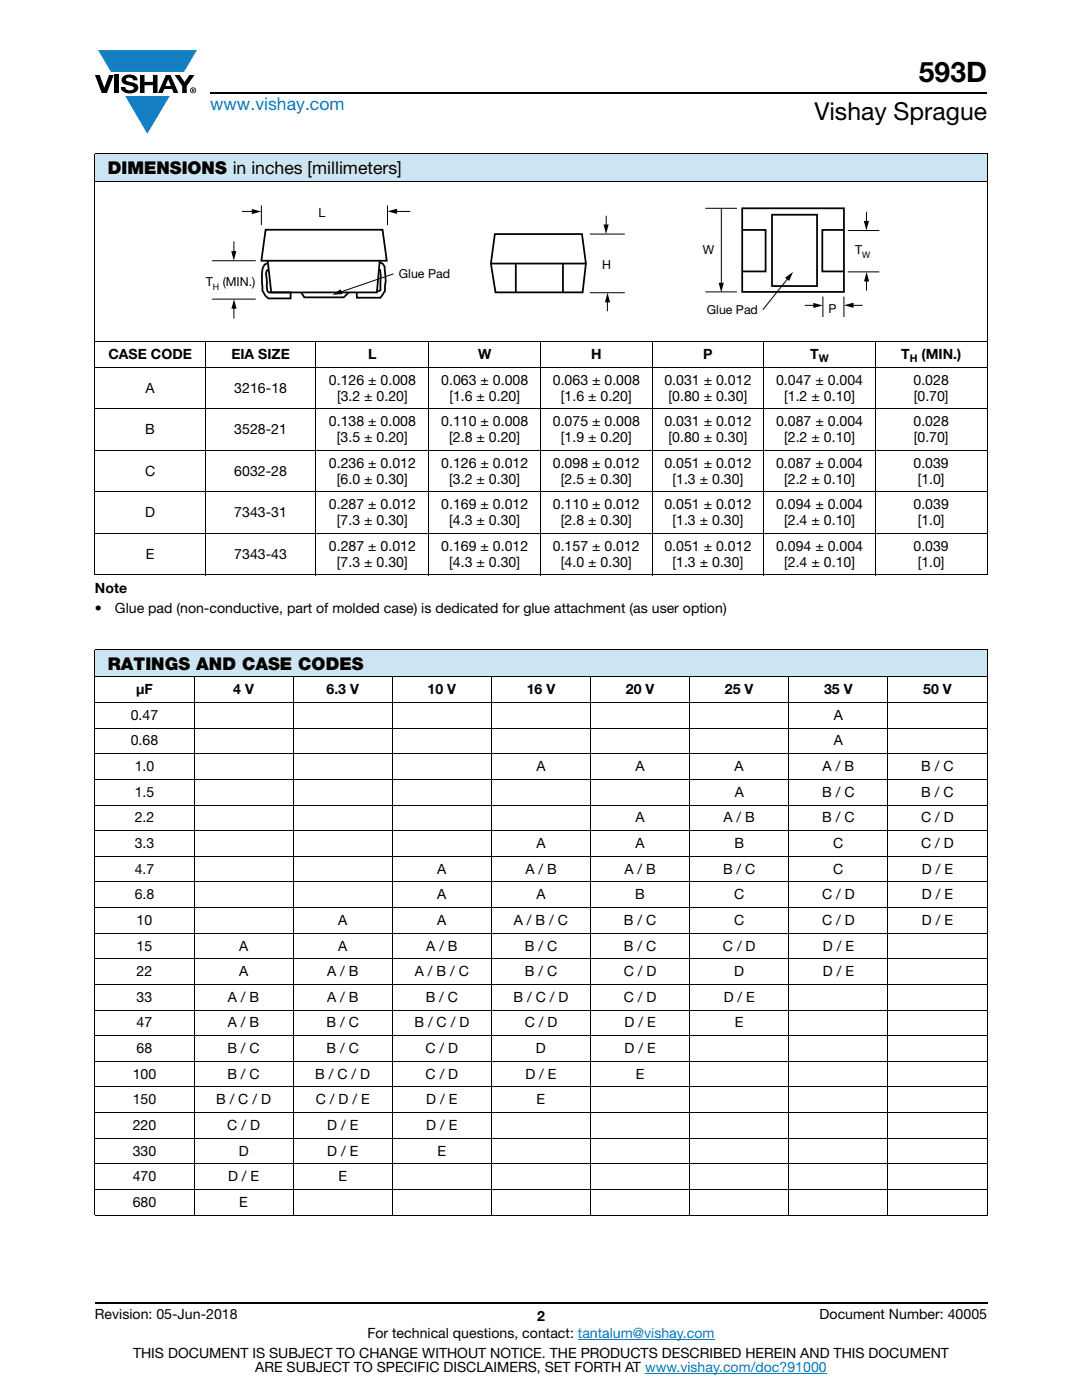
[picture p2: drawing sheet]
<svg xmlns="http://www.w3.org/2000/svg" width="216mm" height="279mm" viewBox="0 0 216 279" stroke-linecap="round" stroke-linejoin="round" font-family="sans-serif">
<defs><g id="words">
<text font-size="5.6" x="183.4" y="16.4">593D</text>
<text font-size="4.9" x="162.5" y="24">Vishay Sprague</text>
<text font-size="3.5" fill="#007ec4" x="42" y="21.9">www.vishay.com</text>
<g font-size="3.5">
<text x="21.5" y="34.8">DIMENSIONS in inches [millimeters]</text>
<text x="21.5" y="133.7">RATINGS AND CASE CODES</text>
</g>
<g font-size="2.8">
<text x="21.6" y="71.6">CASE CODE</text>
<text x="46.2" y="71.6">EIA SIZE</text>
<text x="73.5" y="71.6">L</text>
<text x="95.4" y="71.6">W</text>
<text x="118" y="71.6">H</text>
<text x="140.3" y="71.6">P</text>
<text x="161.7" y="71.6">T</text>
<text x="179.8" y="71.6">T</text>
<text x="183.9" y="71.6">(MIN.)</text>
<text x="65.6" y="76.8">0.126 ± 0.008</text>
<text x="88" y="76.8">0.063 ± 0.008</text>
<text x="110.3" y="76.8">0.063 ± 0.008</text>
<text x="132.6" y="76.8">0.031 ± 0.012</text>
<text x="154.9" y="76.8">0.047 ± 0.004</text>
<text x="182.3" y="76.8">0.028</text>
<text x="29.1" y="78.4">A</text>
<text x="46.8" y="78.4">3216-18</text>
<text x="67.2" y="79.9">[3.2 ± 0.20]</text>
<text x="89.7" y="79.9">[1.6 ± 0.20]</text>
<text x="111.9" y="79.9">[1.6 ± 0.20]</text>
<text x="133.4" y="79.9">[0.80 ± 0.30]</text>
<text x="156.5" y="79.9">[1.2 ± 0.10]</text>
<text x="182.3" y="79.9">[0.70]</text>
<text x="29" y="86.7">B</text>
<text x="46.8" y="86.7">3528-21</text>
<text x="65.6" y="85.1">0.138 ± 0.008</text>
<text x="67.2" y="88.2">[3.5 ± 0.20]</text>
<text x="88" y="85.1">0.110 ± 0.008</text>
<text x="89.7" y="88.2">[2.8 ± 0.20]</text>
<text x="110.3" y="85.1">0.075 ± 0.008</text>
<text x="111.9" y="88.2">[1.9 ± 0.20]</text>
<text x="132.6" y="85.1">0.031 ± 0.012</text>
<text x="133.4" y="88.2">[0.80 ± 0.30]</text>
<text x="154.9" y="85.1">0.087 ± 0.004</text>
<text x="156.5" y="88.2">[2.2 ± 0.10]</text>
<text x="182.3" y="85.1">0.028</text>
<text x="182.3" y="88.2">[0.70]</text>
<text x="29" y="94.9">C</text>
<text x="46.8" y="94.9">6032-28</text>
<text x="65.6" y="93.3">0.236 ± 0.012</text>
<text x="88" y="93.3">0.126 ± 0.012</text>
<text x="110.3" y="93.3">0.098 ± 0.012</text>
<text x="132.6" y="93.3">0.051 ± 0.012</text>
<text x="154.8" y="93.3">0.087 ± 0.004</text>
<text x="182.3" y="93.3">0.039</text>
<text x="65.6" y="101.6">0.287 ± 0.012</text>
<text x="67.2" y="96.5">[6.0 ± 0.30]</text>
<text x="88" y="101.6">0.169 ± 0.012</text>
<text x="89.7" y="96.5">[3.2 ± 0.30]</text>
<text x="110.3" y="101.6">0.110 ± 0.012</text>
<text x="111.9" y="96.5">[2.5 ± 0.30]</text>
<text x="132.6" y="101.6">0.051 ± 0.012</text>
<text x="134.2" y="96.5">[1.3 ± 0.30]</text>
<text x="154.9" y="101.6">0.094 ± 0.004</text>
<text x="156.5" y="96.5">[2.2 ± 0.10]</text>
<text x="182.3" y="101.6">0.039</text>
<text x="183.1" y="96.5">[1.0]</text>
<text x="29" y="103.2">D</text>
<text x="46.8" y="103.2">7343-31</text>
<text x="67.2" y="104.8">[7.3 ± 0.30]</text>
<text x="89.7" y="104.8">[4.3 ± 0.30]</text>
<text x="111.9" y="104.8">[2.8 ± 0.30]</text>
<text x="134.2" y="104.8">[1.3 ± 0.30]</text>
<text x="156.5" y="104.8">[2.4 ± 0.10]</text>
<text x="183.1" y="104.8">[1.0]</text>
<text x="29.1" y="111.5">E</text>
<text x="46.8" y="111.5">7343-43</text>
<text x="65.6" y="109.9">0.287 ± 0.012</text>
<text x="67.2" y="113.1">[7.3 ± 0.30]</text>
<text x="88" y="109.9">0.169 ± 0.012</text>
<text x="89.7" y="113.1">[4.3 ± 0.30]</text>
<text x="110.3" y="109.9">0.157 ± 0.012</text>
<text x="111.9" y="113.1">[4.0 ± 0.30]</text>
<text x="132.6" y="109.9">0.051 ± 0.012</text>
<text x="134.2" y="113.1">[1.3 ± 0.30]</text>
<text x="154.8" y="109.9">0.094 ± 0.004</text>
<text x="156.5" y="113.1">[2.4 ± 0.10]</text>
<text x="182.3" y="109.9">0.039</text>
<text x="183.1" y="113.1">[1.0]</text>
<text x="18.9" y="118.4">Note</text>
<text x="18.9" y="122.3">•</text>
<text x="22.9" y="122.3">Glue pad (non-conductive, part of molded case) is dedicated for glue attachment (as user option)</text>
<text x="26.1" y="143.7">0.47</text>
<text x="27.2" y="138.5">μF</text>
<text x="46.5" y="138.5">4 V</text>
<text x="65.1" y="138.5">6.3 V</text>
<text x="85.3" y="138.5">10 V</text>
<text x="105.1" y="138.5">16 V</text>
<text x="124.9" y="138.5">20 V</text>
<text x="144.7" y="138.5">25 V</text>
<text x="164.4" y="138.5">35 V</text>
<text x="166.4" y="143.7">A</text>
<text x="184.2" y="138.5">50 V</text>
<text x="26.1" y="148.8">0.68</text>
<text x="166.4" y="148.8">A</text>
<text x="26.9" y="153.9">1.0</text>
<text x="107" y="153.9">A</text>
<text x="126.8" y="153.9">A</text>
<text x="146.6" y="153.9">A</text>
<text x="164.1" y="153.9">A / B</text>
<text x="183.8" y="153.9">B / C</text>
<text x="26.9" y="159">1.5</text>
<text x="146.6" y="159">A</text>
<text x="164" y="159">B / C</text>
<text x="183.8" y="159">B / C</text>
<text x="26.9" y="164.1">2.2</text>
<text x="126.8" y="164.1">A</text>
<text x="144.4" y="164.1">A / B</text>
<text x="164" y="164.1">B / C</text>
<text x="183.8" y="164.1">C / D</text>
<text x="26.9" y="169.2">3.3</text>
<text x="107" y="169.2">A</text>
<text x="126.8" y="169.2">A</text>
<text x="146.5" y="169.2">B</text>
<text x="166.3" y="169.2">C</text>
<text x="183.8" y="169.2">C / D</text>
<text x="26.9" y="174.3">4.7</text>
<text x="26.9" y="179.5">6.8</text>
<text x="87.3" y="179.5">A</text>
<text x="87.3" y="174.3">A</text>
<text x="104.8" y="174.3">A / B</text>
<text x="107" y="179.5">A</text>
<text x="124.6" y="174.3">A / B</text>
<text x="126.8" y="179.5">B</text>
<text x="144.3" y="174.3">B / C</text>
<text x="146.5" y="179.5">C</text>
<text x="164" y="179.5">C / D</text>
<text x="166.3" y="174.3">C</text>
<text x="183.9" y="179.5">D / E</text>
<text x="184" y="174.3">D / E</text>
<text x="27.3" y="184.6">10</text>
<text x="67.5" y="184.6">A</text>
<text x="87.2" y="184.6">A</text>
<text x="102.5" y="184.6">A / B / C</text>
<text x="124.5" y="184.6">B / C</text>
<text x="146.5" y="184.6">C</text>
<text x="164" y="184.6">C / D</text>
<text x="184" y="184.6">D / E</text>
<text x="27.3" y="189.7">15</text>
<text x="47.7" y="189.7">A</text>
<text x="67.5" y="189.7">A</text>
<text x="85" y="189.7">A / B</text>
<text x="104.7" y="189.7">B / C</text>
<text x="124.5" y="189.7">B / C</text>
<text x="144.3" y="189.7">C / D</text>
<text x="164.2" y="189.7">D / E</text>
<text x="27.3" y="194.8">22</text>
<text x="47.7" y="194.8">A</text>
<text x="65.3" y="194.8">A / B</text>
<text x="82.8" y="194.8">A / B / C</text>
<text x="104.7" y="194.8">B / C</text>
<text x="124.5" y="194.8">C / D</text>
<text x="146.5" y="194.8">D</text>
<text x="164.2" y="194.8">D / E</text>
<text x="27.3" y="199.9">33</text>
<text x="45.5" y="199.9">A / B</text>
<text x="65.3" y="199.9">A / B</text>
<text x="84.9" y="199.9">B / C</text>
<text x="102.5" y="199.9">B / C / D</text>
<text x="124.5" y="199.9">C / D</text>
<text x="144.4" y="199.9">D / E</text>
<text x="27.3" y="205">47</text>
<text x="45.5" y="205">A / B</text>
<text x="65.2" y="205">B / C</text>
<text x="82.7" y="205">B / C / D</text>
<text x="104.7" y="205">C / D</text>
<text x="124.6" y="205">D / E</text>
<text x="146.6" y="205">E</text>
<text x="26.5" y="215.3">100</text>
<text x="27.3" y="210.2">68</text>
<text x="45.4" y="215.3">B / C</text>
<text x="45.4" y="210.2">B / C</text>
<text x="62.9" y="215.3">B / C / D</text>
<text x="65.1" y="210.2">B / C</text>
<text x="84.9" y="210.2">C / D</text>
<text x="84.9" y="215.3">C / D</text>
<text x="104.8" y="215.3">D / E</text>
<text x="106.9" y="210.2">D</text>
<text x="124.6" y="210.2">D / E</text>
<text x="126.9" y="215.3">E</text>
<text x="26.5" y="220.4">150</text>
<text x="43.1" y="220.4">B / C / D</text>
<text x="63" y="220.4">C / D / E</text>
<text x="85.1" y="220.4">D / E</text>
<text x="107.1" y="220.4">E</text>
<text x="26.5" y="225.5">220</text>
<text x="45.3" y="225.5">C / D</text>
<text x="65.3" y="225.5">D / E</text>
<text x="85.1" y="225.5">D / E</text>
<text x="26.5" y="230.6">330</text>
<text x="47.6" y="230.6">D</text>
<text x="65.3" y="230.6">D / E</text>
<text x="87.3" y="230.6">E</text>
<text x="26.5" y="235.7">470</text>
<text x="45.5" y="235.7">D / E</text>
<text x="67.5" y="235.7">E</text>
<text x="26.5" y="240.9">680</text>
<text x="47.8" y="240.9">E</text>
<text x="18.9" y="263.3">Revision: 05-Jun-2018</text>
<text x="107.2" y="263.6">2</text>
<text x="163.6" y="263.3">Document Number: 40005</text>
<text x="73.3" y="267.1">For technical questions, contact: tantalum@vishay.com</text>
<text x="26.5" y="271">THIS DOCUMENT IS SUBJECT TO CHANGE WITHOUT NOTICE. THE PRODUCTS DESCRIBED HEREIN AND THIS DOCUMENT</text>
<text x="50.9" y="273.8">ARE SUBJECT TO SPECIFIC DISCLAIMERS, SET FORTH AT www.vishay.com/doc?91000</text>
</g>
<g font-size="2.5">
<text x="63.5" y="43.3">L</text>
<text x="120.1" y="53.7">H</text>
<text x="140.3" y="50.7">W</text>
<text x="170.6" y="50.7">T</text>
<text x="41.1" y="57.1">T</text>
<text x="44.4" y="57.1">(MIN.)</text>
<text x="79.6" y="55.5">Glue Pad</text>
<text x="141.1" y="62.6">Glue Pad</text>
<text x="165.3" y="62.4">P</text>
</g>
<g font-size="2.1">
<text x="163.4" y="72.2">W</text>
<text x="181.5" y="72.2">H</text>
</g>
<g font-size="1.8">
<text x="172.1" y="51.4">W</text>
<text x="42.5" y="57.8">H</text>
</g>
</g></defs>
<g fill="#147fc3">
<path d="M19.6 10h19.7l-2.6 4.3h-1.1h-13.5z"/>
<path d="M25 19.2h8.9l-4.5 7.5z"/>
</g>
<g fill="#000">
<path d="M18.9 15h1l.9 2.5 1-2.5h.9l-1.4 3.6h-1zM22.9 15h.9v3.6h-.9zM24.6 15.3a2.1 2.1 0 0 1 2.8 .3l.1 .4h-.9a.79 .79 0 0 0-.7-.5 .79 .79 0 0 0-.8 .4l.3 .3 1 .2a1.08 1.08 0 0 1 1.2 1 1.08 1.08 0 0 1-1.1 1.2 1.73 1.73 0 0 1-2.4-1.2h.9a.96 .96 0 0 0 .8 .6 .96 .96 0 0 0 .9-.4 1.31 1.31 0 0 0-1.2-.6 1.03 1.03 0 0 1-1.1-.6 1.03 1.03 0 0 1 .2-1.1zM27.9 15h.9v1.3h1.7v-1.3h.9v3.6h-.9v-1.6h-1.7v1.6h-.9zM34.8 15h1.1l.9 1.4 1-1.4h1l-1.5 2.2v1.4h-.9v-1.4z"/>
<path d="M33.6 15.9l.5 1.3h-1.1zM33.1 15l-1.6 3.6h1l.3-.8h1.5l.3 .8h1l-1.6-3.6z"/>
<path d="M38.4 17.8h.2v.2h-.2zM38.3 17.7v.7h.1v-.3l.4 .3-.2-.3 .2-.2-.1-.2z"/>
<path d="M38.1 18a.46 .46 0 0 1 .9 0 .46 .46 0 0 1-.9 0zM37.9 18a.6 .6 0 0 0 1.2 0 .6 .6 0 0 0-1.2 0z"/>
</g>
<path d="M42 18.6h155M18.9 260h178.1" fill="none" stroke="#000" stroke-width=".36"/>
<path d="M115.3 267.3h27.3M128.7 274h36.3" fill="none" stroke="#007ec4" stroke-width=".2"/>
<g fill="#cce5f3">
<path d="M18.9 30.7h178.1v5.5h-178.1z"/>
<path d="M18.9 129.6h178.1v5.5h-178.1z"/>
</g>
<g fill="none" stroke="#000" stroke-width=".2">
<path d="M18.9 30.7h178.1M18.9 36.2h178.1M18.9 30.8v83.9M197 30.8v83.9M18.9 68.2h178.1M18.9 73.3h178.1M41 68.1v46.8M63 68.1v46.8M85.6 68.1v46.8M107.9 68.1v46.8M130.1 68.1v46.8M152.4 68.1v46.8"/>
<path d="M174.7 68.1v46.8M18.9 81.6h178.1M18.9 89.9h178.1M18.9 98.2h178.1M18.9 106.5h178.1M18.9 114.7h178.1M18.9 129.6h178.1M18.9 135.1h178.1M18.9 129.7v112.7M38.7 135v107.6M58.5 135v107.6M78.3 135v107.6"/>
<path d="M98.1 135v107.6M117.8 135v107.6M137.6 135v107.6M157.4 135v107.6M177.2 135v107.6M197 129.7v112.7M18.9 140.2h178.1M18.9 145.3h178.1M18.9 150.4h178.1M18.9 155.5h178.1M18.9 160.7h178.1M18.9 165.8h178.1"/>
<path d="M18.9 170.9h178.1M18.9 176h178.1M18.9 181.1h178.1M18.9 186.2h178.1M18.9 191.3h178.1M18.9 196.4h178.1M18.9 201.6h178.1M18.9 206.7h178.1M18.9 211.8h178.1M18.9 216.9h178.1M18.9 222h178.1M18.9 227.1h178.1"/>
<path d="M18.9 232.3h178.1M18.9 237.4h178.1M18.9 242.5h178.1"/>
</g>
<path d="M41 41h134.5v22.6h-134.5z" fill="#fff"/>
<g fill="none" stroke="#000" stroke-width=".35">
<path d="M53 45.9h23.3l.9 6.1h-25zM53.3 52.5a1.99 1.99 0 0 0-1 2.2l.1 2.5a2.71 2.71 0 0 0 1.2 2.4h4.4v-1.2h-4.4l-.3-.3-.2-3.5 .1-.5 .3-.3M53.4 52l.7 6.4h21.1l.6-6.4M60.1 58.4l.6 .9h7.9l1-.9M75.8 52.3l.6 .4 .4 .5 .2 2.9-.2 2-.9 1.3h-4.7v-1M75.8 53.7l.2 1.3-.1 2.9-.5 .2M98 52.6h19M98.7 46.7h17.4l.8 5.9-.6 5.7h-17.4l-.9-5.7zM102.9 52.6v5.7M112.3 52.6v5.7M148.1 41.6h20.3v16.7h-20.3zM148.1 45.9h4.7v8.3h-4.7"/>
<path d="M154 42.9h9v14.2h-9zM168.4 45.9h-4.3v8.3h4.3"/>
</g>
<g fill="none" stroke="#000" stroke-width=".2">
<path d="M42.3 52h8.7M42.3 59.7h8.7M46.7 48.2v2.3M48.3 42.2h2.3M52.2 41v3.9M77.3 41v3.9M78.5 54.7l-10.7 3.6M78.9 42.2h3M117.7 46.7h7M117.7 58.4h7M121 43.1v2.1M121.2 60v2.1"/>
<path d="M140.7 41.6h6.3M140.7 58.3h6.3M143.9 41.6v15.2M157.3 55.5l-5.1 6.3M164.2 59.2v4.1M168.4 59.2v4.1M169.2 46h6.3M169.2 54.3h6.3M172.9 42.3v2.1M172.9 55.8v2.2M46.7 61.3v2.3M160.6 60.9h2"/>
<path d="M170 60.9h2.1"/>
</g>
<g fill="#000">
<path d="M46.1 50.1h1.1l-.5 1.9zM50.2 41.7l2 .5-2 .5zM66.3 58.8l1.7-1.1 .3 1zM77.3 42.2l1.9-.5v1zM120.4 44.8h1.1l-.6 1.9zM143.4 56.4h1l-.5 1.9zM156.7 55.4l1.5-1.1-.7 1.8zM172.9 54.3l.5 1.9h-1zM172.4 44.1h1l-.5 1.9zM46.7 59.7l.5 1.9h-1zM121.2 58.4l.5 1.9h-1zM162.3 60.4l1.9 .6-1.9 .5z"/>
<path d="M168.4 60.9l1.9-.5v1z"/>
</g>
<use href="#words"/>
</svg>
